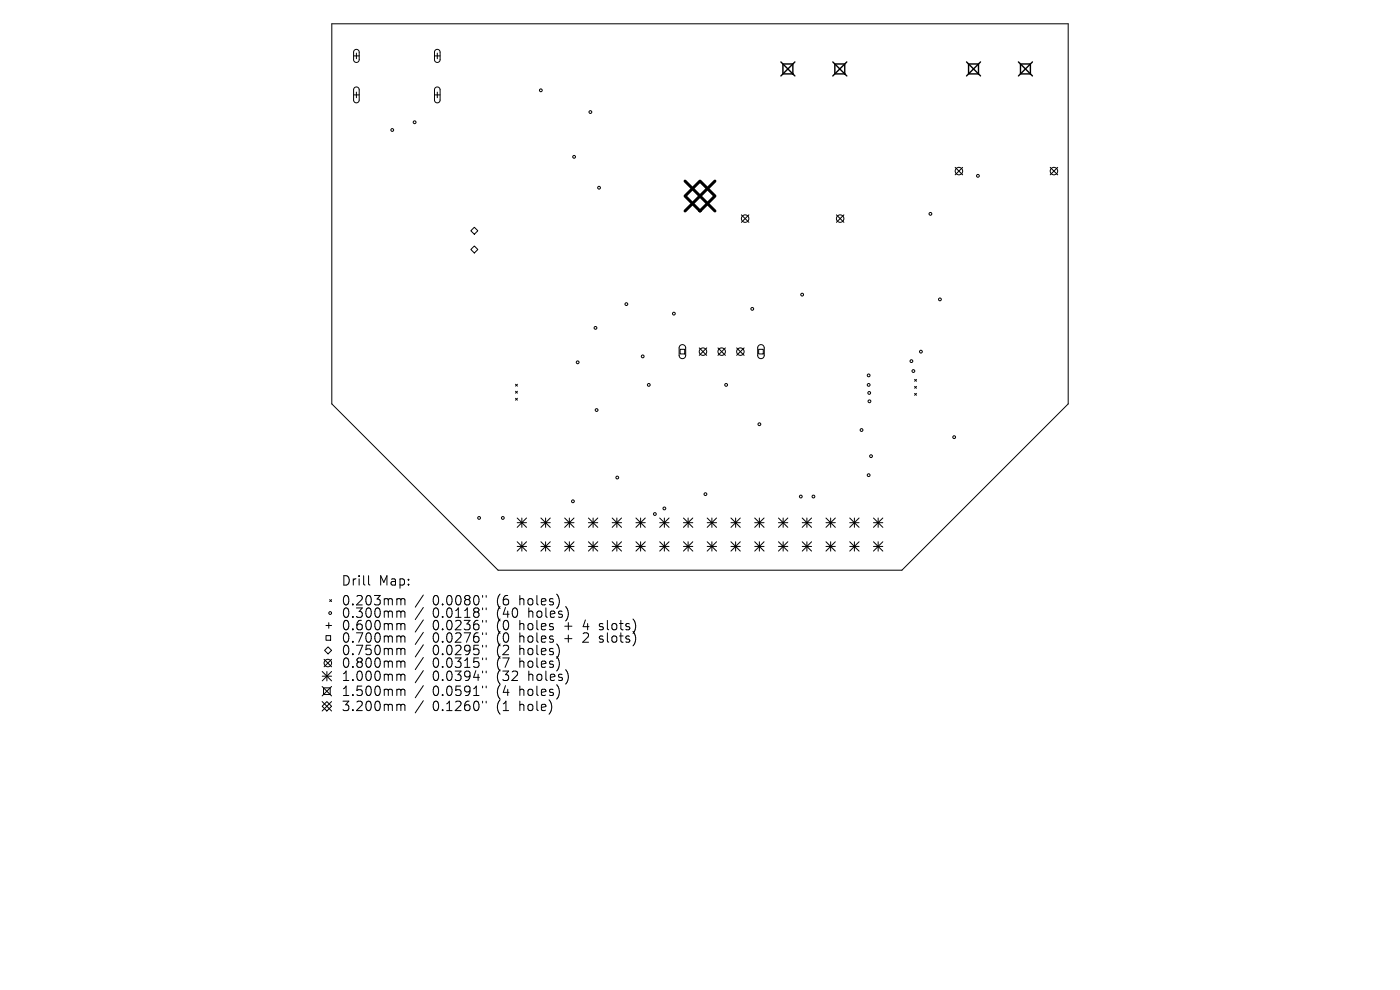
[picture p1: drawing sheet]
<svg xmlns="http://www.w3.org/2000/svg" width="297mm" height="210mm" viewBox="0 0 297 210" stroke-linecap="round" stroke-linejoin="round" font-family="sans-serif">
<defs><g id="words">
<g font-size="2.8">
<text x="72.3" y="124.5">Drill</text>
<text x="80.4" y="124.5">Map:</text>
<text x="72.3" y="128.7">0.203mm</text>
<text x="72.3" y="131.3">0.300mm</text>
<text x="91.8" y="128.7">0.0080&quot;</text>
<text x="91.8" y="131.3">0.0118&quot;</text>
<text x="105.5" y="128.7">(6</text>
<text x="105.5" y="131.3">(40</text>
<text x="110.5" y="128.7">holes)</text>
<text x="112.4" y="131.3">holes)</text>
<text x="72.3" y="134">0.600mm</text>
<text x="72.3" y="136.6">0.700mm</text>
<text x="91.8" y="134">0.0236&quot;</text>
<text x="91.8" y="136.6">0.0276&quot;</text>
<text x="105.5" y="134">(0</text>
<text x="105.5" y="136.6">(0</text>
<text x="110.5" y="134">holes</text>
<text x="110.5" y="136.6">holes</text>
<text x="120.2" y="134">+</text>
<text x="120.2" y="136.6">+</text>
<text x="124.4" y="134">4</text>
<text x="124.4" y="136.6">2</text>
<text x="128" y="134">slots)</text>
<text x="128" y="136.6">slots)</text>
<text x="72.3" y="139.3">0.750mm</text>
<text x="72.3" y="142">0.800mm</text>
<text x="91.8" y="139.3">0.0295&quot;</text>
<text x="91.8" y="142">0.0315&quot;</text>
<text x="105.5" y="139.3">(2</text>
<text x="105.5" y="142">(7</text>
<text x="110.5" y="139.3">holes)</text>
<text x="110.5" y="142">holes)</text>
<text x="72.3" y="144.7">1.000mm</text>
<text x="72.3" y="147.9">1.500mm</text>
<text x="91.8" y="144.7">0.0394&quot;</text>
<text x="91.8" y="147.9">0.0591&quot;</text>
<text x="105.5" y="144.7">(32</text>
<text x="105.5" y="147.9">(4</text>
<text x="110.5" y="147.9">holes)</text>
<text x="112.4" y="144.7">holes)</text>
<text x="72.3" y="151.1">3.200mm</text>
<text x="91.8" y="151.1">0.1260&quot;</text>
<text x="105.5" y="151.1">(1</text>
<text x="110.5" y="151.1">hole)</text>
</g>
</g></defs>
<g fill="none" stroke="#000" stroke-width=".21">
<path d="M70.4 5h156.2v80.7l-35.3 35.3h-85.6l-35.3-35.3zM75 11.9h1.2M75.2 10.6l.6-.1 .4 .5v1.8l-.2 .3-.3 .1-.4-.1-.3-.3v-1.8zM75.2 18.6l.6-.1 .4 .4v2.4l-.2 .3-.3 .2-.4-.1-.3-.4v-2.3zM75.6 11.3v1.2M75.6 19.5v1.2M92.2 11.9h1.2M92.3 10.6l.7-.1 .4 .5v1.8l-.2 .3-.3 .1-.5-.1-.2-.3v-1.8zM92.3 18.6l.6-.1 .5 .4v2.4l-.2 .3-.3 .2-.5-.1-.2-.4v-2.3zM92.8 11.3v1.2M92.8 19.5v1.2M75 20.1h1.2"/>
<path d="M92.2 20.1h1.2M202.6 35.5l1.6 1.6M204.2 35.5l-1.6 1.6M222.8 35.5l1.6 1.6M224.4 35.5l-1.6 1.6M99.9 49l.7-.8 .8 .8-.8 .7zM99.9 52.9l.7-.7 .8 .7-.8 .8zM157.3 45.6l1.6 1.6M158.9 45.6l-1.6 1.6M177.4 45.6l1.6 1.6M179 45.6l-1.6 1.6M144.3 74.1h1v1h-1z"/>
<path d="M144.3 73.3a.69 .69 0 0 1 .7-.1 .69 .69 0 0 1 .5 .6v1.6a.69 .69 0 0 1-.7 .7 .69 .69 0 0 1-.7-.7v-1.7zM148.3 73.8l1.6 1.6M149.9 73.8l-1.6 1.6M152.3 73.8l1.6 1.6M153.9 73.8l-1.6 1.6M156.3 73.8l1.6 1.6M157.9 73.8l-1.6 1.6M160.9 73.3a.69 .69 0 0 1 .8-.1 .69 .69 0 0 1 .4 .6v1.6a.69 .69 0 0 1-.7 .7 .69 .69 0 0 1-.7-.7v-1.7zM160.9 74.1h1v1h-1zM109.4 81.5l.4 .4M109.4 83l.4 .4M109.4 84.5l.4 .4"/>
<path d="M109.8 81.5l-.4 .4M109.8 83l-.4 .4M109.8 84.5l-.4 .4M194 80.5l.4 .4M194 82l.4 .4M194 83.4l.4 .4M194.4 80.5l-.4 .4M194.4 82l-.4 .4M194.4 83.4l-.4 .4M109.7 109.9l2 2M109.7 110.9h2M109.7 114.9l2 2"/>
<path d="M109.7 115.9h2M110.7 109.9v2M110.7 114.9v2M111.7 109.9l-2 2M111.7 114.9l-2 2M114.8 110.9h1.9M114.8 115.9h1.9M114.8 109.9l1.9 2M114.8 114.9l1.9 2M115.7 109.9v2M115.7 114.9v2M116.7 114.9l-1.9 2"/>
<path d="M116.7 109.9l-1.9 2M119.8 110.9h2M119.8 115.9h2M119.8 114.9l2 2M119.8 109.9l2 2M120.8 109.9v2M120.8 114.9v2M121.8 109.9l-2 2M121.8 114.9l-2 2M124.8 110.9h2M124.8 115.9h2M124.8 114.9l2 2"/>
<path d="M124.8 109.9l2 2M125.8 109.9v2M125.8 114.9v2M126.8 109.9l-2 2M126.8 114.9l-2 2M129.9 110.9h2M129.9 115.9h2M129.9 114.9l2 2M129.9 109.9l2 2M130.9 109.9v2M130.9 114.9v2M131.9 109.9l-2 2"/>
<path d="M131.9 114.9l-2 2M134.9 110.9h2M134.9 115.9h2M134.9 114.9l2 2M134.9 109.9l2 2M135.9 109.9v2M135.9 114.9v2M136.9 109.9l-2 2M136.9 114.9l-2 2M140 110.9h1.9M140 115.9h1.9M140 114.9l1.9 2"/>
<path d="M140 109.9l1.9 2M140.9 109.9v2M140.9 114.9v2M141.9 109.9l-1.9 2M141.9 114.9l-1.9 2M145 110.9h2M145 115.9h2M145 114.9l2 2M145 109.9l2 2M146 109.9v2M146 114.9v2M147 109.9l-2 2"/>
<path d="M147 114.9l-2 2M150 110.9h2M150 115.9h2M150 114.9l2 2M150 109.9l2 2M151 109.9v2M151 114.9v2M152 109.9l-2 2M152 114.9l-2 2M155.1 110.9h2M155.1 115.9h2M155.1 114.9l2 2"/>
<path d="M155.1 109.9l2 2M156.1 109.9v2M156.1 114.9v2M157.1 109.9l-2 2M157.1 114.9l-2 2M160.1 110.9h2M160.1 115.9h2M160.1 114.9l2 2M160.1 109.9l2 2M161.1 109.9v2M161.1 114.9v2M162.1 109.9l-2 2"/>
<path d="M162.1 114.9l-2 2M165.1 110.9h2M165.1 115.9h2M165.1 109.9l2 2M165.1 114.9l2 2M166.1 109.9v2M166.1 114.9v2M167.1 109.9l-2 2M167.1 114.9l-2 2M170.2 110.9h2M170.2 115.9h2M170.2 109.9l2 2"/>
<path d="M170.2 114.9l2 2M171.2 109.9v2M171.2 114.9v2M172.2 109.9l-2 2M172.2 114.9l-2 2M175.2 110.9h2M175.2 115.9h2M175.2 114.9l2 2M175.2 109.9l2 2M176.2 109.9v2M176.2 114.9v2M177.2 109.9l-2 2"/>
<path d="M177.2 114.9l-2 2M180.3 110.9h1.9M180.3 115.9h1.9M180.3 114.9l1.9 2M180.3 109.9l1.9 2M181.3 109.9v2M181.3 114.9v2M182.2 109.9l-1.9 2M182.2 114.9l-1.9 2M185.3 110.9h2M185.3 115.9h2M185.3 114.9l2 2"/>
<path d="M185.3 109.9l2 2M186.3 109.9v2M186.3 114.9v2M187.3 109.9l-2 2M187.3 114.9l-2 2M68.8 139.9l1.5 1.5M68.9 138l.7-.8 .7 .8-.7 .7zM69.2 132.7h1.1M69.2 134.8h.9v1h-.9zM69.7 132.1v1.2M69.9 127.2l.4 .4M70.3 127.2l-.4 .4"/>
<path d="M70.3 139.9l-1.5 1.5M78.2 122.1v1.7l.3 .3M84.5 127h.3l.2 .3M84.5 129.6l.4 .1 .1 .2M84.5 132.3l.4 .1 .1 .2M84.5 134.9l.4 .1 .1 .2M84.5 137.5h.3l.2 .3M85 127.3l.3-.3 .5 .1 .1 1.2M85 127.3v1M85 129.9v1.1M85 132.6v1M85 135.2v1"/>
<path d="M85 137.8v1.1M85 129.9l.3-.3 .5 .1 .1 1.3M85 132.6l.3-.3 .5 .1 .1 1.2M85 135.2l.3-.3 .5 .1 .1 1.2M85 137.8l.3-.3 .5 .1 .1 1.3M89.8 126.2l-1.7 2.6M89.8 128.9l-1.7 2.5M89.8 131.5l-1.7 2.6M89.8 134.1l-1.7 2.6M89.8 136.8l-1.7 2.6M89.8 139.5l-1.7 2.5M102.4 126.3v.4"/>
<path d="M102.4 129v.3M102.4 131.6v.4M102.4 134.2v.4M102.4 136.9v.4M102.4 139.6v.3M103.1 126.3v.4M103.1 129v.3M103.1 131.6v.4M103.1 134.2v.4M103.1 136.9v.4M103.1 139.6v.3M127.1 133.5l.2 .1"/>
<path d="M127.1 136.1l.2 .1M127.2 132.4v.4M127.2 135v.5M68.3 149.8l1-1 1 1-1 1zM68.3 145.6l2 2M68.3 148.8l2 2M68.4 142.4l1.9 2M68.4 143.4h1.9M68.6 145.9h1.4v1.4h-1.4zM69.3 142.4v2M70.3 142.4l-1.9 2M70.3 145.6l-2 2"/>
<path d="M70.3 148.8l-2 2M84.5 140.2l.4 .1 .1 .2M84.5 143h.3l.2 .3M84.5 146.2l.4 .1 .1 .2M84.5 149.4l.4 .1 .1 .2M85 140.5v1.1M85 143.3v1.1M85 146.5v1M85 149.7v1M85 140.5l.3-.3 .5 .1 .1 1.3M85 143.3l.3-.3 .5 .1 .1 1.3M85 146.5l.3-.3 .5 .1 .1 1.2"/>
<path d="M85 149.7l.3-.3 .5 .1 .1 1.2M89.8 142.3l-1.7 2.5M89.8 145.4l-1.7 2.6M89.8 148.6l-1.7 2.6M102.4 142.4v.3M102.4 145.5v.4M102.4 148.7v.4M103.1 142.4v.3M103.1 145.5v.4M103.1 148.7v.4"/>
<circle cx="114.7" cy="19.2" r=".3"/>
<circle cx="83.2" cy="27.6" r=".3"/>
<circle cx="88" cy="25.9" r=".3"/>
<circle cx="121.8" cy="33.3" r=".3"/>
<circle cx="125.2" cy="23.8" r=".3"/>
<circle cx="127.1" cy="39.8" r=".3"/>
<circle cx="203.4" cy="36.3" r=".79"/>
<circle cx="207.5" cy="37.3" r=".3"/>
<circle cx="223.6" cy="36.3" r=".79"/>
<circle cx="158.1" cy="46.4" r=".79"/>
<circle cx="178.2" cy="46.4" r=".79"/>
<circle cx="197.4" cy="45.4" r=".3"/>
<circle cx="122.5" cy="76.9" r=".3"/>
<circle cx="126.3" cy="69.6" r=".3"/>
<circle cx="132.9" cy="64.5" r=".3"/>
<circle cx="136.3" cy="75.6" r=".3"/>
<circle cx="143" cy="66.5" r=".3"/>
<circle cx="149.1" cy="74.6" r=".79"/>
<circle cx="153.1" cy="74.6" r=".79"/>
<circle cx="157.1" cy="74.6" r=".79"/>
<circle cx="159.6" cy="65.5" r=".3"/>
<circle cx="170.2" cy="62.5" r=".3"/>
<circle cx="184.3" cy="79.6" r=".3"/>
<circle cx="193.4" cy="76.6" r=".3"/>
<circle cx="193.8" cy="78.7" r=".3"/>
<circle cx="195.4" cy="74.6" r=".3"/>
<circle cx="199.4" cy="63.5" r=".3"/>
<circle cx="126.6" cy="87" r=".3"/>
<circle cx="137.6" cy="81.6" r=".3"/>
<circle cx="154" cy="81.6" r=".3"/>
<circle cx="161.1" cy="90" r=".3"/>
<circle cx="182.8" cy="91.2" r=".3"/>
<circle cx="184.3" cy="81.6" r=".3"/>
<circle cx="184.4" cy="83.4" r=".3"/>
<circle cx="184.4" cy="85.1" r=".3"/>
<circle cx="184.8" cy="96.8" r=".3"/>
<circle cx="202.4" cy="92.7" r=".3"/>
<circle cx="101.6" cy="109.9" r=".3"/>
<circle cx="106.7" cy="109.9" r=".3"/>
<circle cx="121.5" cy="106.3" r=".3"/>
<circle cx="131" cy="101.3" r=".3"/>
<circle cx="138.9" cy="109" r=".3"/>
<circle cx="140.9" cy="107.9" r=".3"/>
<circle cx="149.7" cy="104.8" r=".3"/>
<circle cx="169.9" cy="105.3" r=".3"/>
<circle cx="172.6" cy="105.3" r=".3"/>
<circle cx="184.3" cy="100.8" r=".3"/>
<circle cx="70" cy="130" r=".3"/>
<circle cx="69.5" cy="140.7" r=".79"/>
</g>
<path d="M165.7 13.1l2.9 3M166.1 13.6h2.1v2.1h-2.1zM168.6 13.1l-2.9 3M176.7 13.1l2.9 3M177.1 13.6h2.1v2.1h-2.1zM179.6 13.1l-2.9 3M205 13.1l3 3M205.5 13.6h2.1v2.1h-2.1zM208 13.1l-3 3M216.1 13.1l2.9 3M216.5 13.6h2.1v2.1h-2.1zM219 13.1l-2.9 3" fill="none" stroke="#000" stroke-width=".3"/>
<path d="M145.3 38.4l6.4 6.4M148.5 38.4l3.2 3.2-3.2 3.2-3.2-3.2zM151.7 38.4l-6.4 6.4" fill="none" stroke="#000" stroke-width=".63"/>
<use href="#words"/>
</svg>
